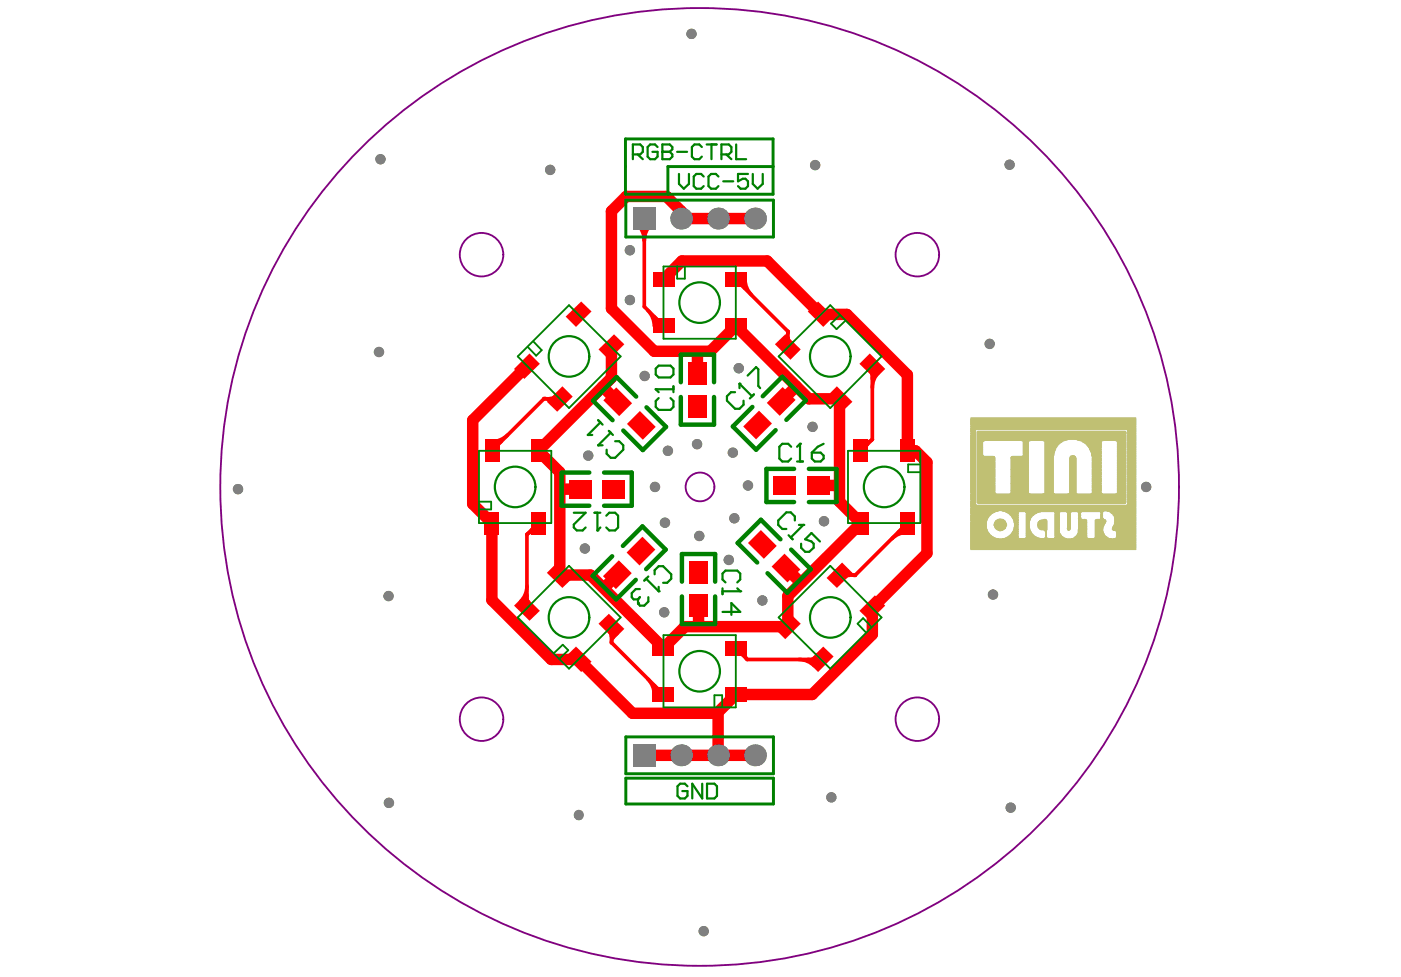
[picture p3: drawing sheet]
<svg xmlns="http://www.w3.org/2000/svg" width="287mm" height="200mm" viewBox="0 0 287 200" stroke-linecap="round" stroke-linejoin="round" font-family="sans-serif">
<g fill="none" stroke="#800080" stroke-width=".38">
<circle cx="98.6" cy="52.1" r="4.5"/>
<circle cx="187.8" cy="52.1" r="4.5"/>
<circle cx="143.3" cy="99.7" r="98.1"/>
<circle cx="143.3" cy="99.7" r="2.95"/>
<circle cx="98.6" cy="147.2" r="4.5"/>
<circle cx="187.8" cy="147.2" r="4.5"/>
</g>
<g fill="#808080">
<circle cx="150" cy="92.7" r="1.06"/>
<circle cx="143.2" cy="109.7" r="1.06"/>
<circle cx="136.1" cy="107" r="1.06"/>
<circle cx="134.1" cy="99.7" r="1.06"/>
<circle cx="136.7" cy="92.3" r="1.06"/>
<circle cx="120.4" cy="93.3" r="1.06"/>
<circle cx="119.7" cy="112.3" r="1.06"/>
<circle cx="136" cy="125.4" r="1.06"/>
<circle cx="156.1" cy="122.9" r="1.06"/>
<circle cx="168.7" cy="106.7" r="1.06"/>
<circle cx="166.3" cy="87.4" r="1.06"/>
<circle cx="151.2" cy="75.4" r="1.06"/>
<circle cx="132" cy="77" r="1.06"/>
<circle cx="149.2" cy="114.6" r="1.06"/>
<circle cx="150.3" cy="106.1" r="1.06"/>
<circle cx="153.1" cy="99.4" r="1.06"/>
<circle cx="142.7" cy="90.9" r="1.06"/>
<circle cx="48.7" cy="100.1" r="1.06"/>
<circle cx="77.9" cy="32.6" r="1.06"/>
<circle cx="141.6" cy="6.9" r="1.06"/>
<circle cx="206.7" cy="33.7" r="1.06"/>
<circle cx="234.6" cy="99.7" r="1.06"/>
<circle cx="206.9" cy="165.4" r="1.06"/>
<circle cx="144.1" cy="190.6" r="1.06"/>
<circle cx="79.6" cy="164.4" r="1.06"/>
<circle cx="77.6" cy="72.1" r="1.06"/>
<circle cx="79.5" cy="122" r="1.06"/>
<circle cx="118.5" cy="166.9" r="1.04"/>
<circle cx="170.2" cy="163.2" r="1.06"/>
<circle cx="203.3" cy="121.7" r="1.06"/>
<circle cx="202.6" cy="70.4" r="1.06"/>
<circle cx="166.9" cy="33.8" r="1.06"/>
<circle cx="112.6" cy="34.8" r="1.06"/>
<circle cx="129" cy="51.2" r="1.06"/>
<circle cx="129" cy="61.4" r="1.06"/>
<circle cx="147" cy="44.7" r="2.23"/>
<circle cx="154.6" cy="44.7" r="2.23"/>
<circle cx="147" cy="154.6" r="2.23"/>
<circle cx="154.6" cy="154.6" r="2.23"/>
<circle cx="139.5" cy="44.7" r="2.23"/>
<circle cx="139.5" cy="154.6" r="2.23"/>
</g>
<g fill="#808080">
<path d="M129.6 42.5h4.6v4.5h-4.6z" fill-rule="evenodd"/>
<path d="M129.6 152.4h4.6v4.5h-4.6z" fill-rule="evenodd"/>
</g>
<g fill="none" stroke="#f00" stroke-width=".76">
<path d="M130.6 46.1l1 1.4 .3 1.7 .3-1.7 1-1.4M131.1 45.5l.7 1.1 .1 .8 .1-.8 .7-1.1M131.9 44.7v18.1l3.9 3.9M150.6 57.2l10.7 10.6v3.3M151.4 58.3l.6 .2M151.8 57.2l.1 .8 .6 1.1M152.5 57.2l.4 1.7 .9 1.4M132.6 63.6l1 1.4 .3 1.7M133.9 64.8l.7 1.1 .1 .8M134.4 65.4l.7 .3M161.3 69.2l.2 .6M161.4 67.8a2.04 2.04 0 0 1-1.1 1.8"/>
<path d="M161.4 69.1a1.36 1.36 0 0 1-.8 1.2M178.3 76.2l.3 .6M178.6 74.9v15.1M179.4 75.7l-.5 .7-.3 1.2M179.9 76.2l-1 1.5-.3 1.7M102 90.9l-.2 .6M102.6 90.4l-.7 .5-1.2 .3M103.8 89.1l-1.4 1-1.7 .3M111.3 81.6a2.04 2.04 0 0 1 1.8 1M112.6 81.6a1.36 1.36 0 0 1 1.2 .7M113.4 81.4l-.7 .3M114.6 81.7h-3.3l-10.6 10.6"/>
<path d="M177.6 90.9l-.3 .6M177.7 90.8a1.36 1.36 0 0 1-1.4 .4M178.6 90l-2.4 2.3M178.6 90a2.04 2.04 0 0 1-2 .5M107.9 120l-.4 1.7-.9 1.4M107.9 109.4v15M109.2 107.8l-.3 .7M109.9 108.9a2.04 2.04 0 0 0-2 .5M110.1 108.2a1.36 1.36 0 0 0-1.3 .3M110.2 107.1l-2.3 2.3M172.6 117.1a1.36 1.36 0 0 0 1.2 .7M173.3 116.7a2.04 2.04 0 0 0 1.8 1.1"/>
<path d="M173.7 117.7l-.6 .3M184.7 107.8l-.3 .7M185.8 108.2l-1.2 .3-.7 .5M185.8 109l-1.7 .3-1.5 1M185.8 107.1l-10.7 10.6h-3.2M107.9 122.6l.2 .6M107.9 121.8l-.3 1.2-.5 .7M124.9 129.5l.3 .7M125.2 128.3v3.2l10.6 10.7M125.9 129.2a1.36 1.36 0 0 0-.7 1.1M126.2 129.8a2.11 2.11 0 0 0-1 1.8M132.6 139l1 1.5 .3 1.7"/>
<path d="M150.6 132.7l2.4 2.3M151.4 133.7l.6 .3M151.7 132.7a1.36 1.36 0 0 0 .4 1.4M152.5 133a2.04 2.04 0 0 0 .5 2M153 135h15M163.5 135l1.8 .4 1.4 .9M165.4 135l1.2 .3 .6 .5M166.8 134.8l-.7 .2M133.9 140.3l.7 1.1 .1 .8M134.4 140.9l.7 .2"/>
</g>
<path d="M135.8 57.2l3.8-3.8h17.5l10.9 11h5.4l12.4 12.3v15.6h1.6l2.4 2.3v18.7l-11.2 11.1v5.5l-12.3 12.3h-15.7l-3.8 3.8h-17.3l-11-11h-5.6l-12.2-12.1v-15.8l-3.9-3.9v-17.2l11.1-11.1M154.6 44.7h-15.1v-1.5l-3.1-3h-8.2l-3 3v20l8.7 8.7h11.5l5.2-5.2 15 15h6.3v21l4.3 4.4-14.9 14.9v6.3h-21.1l-4.4 4.4-14.9-15h-6.3v-21l-4.4-4.4 15-14.9v-6.3M123.4 79.2l3.1 3.1M142.8 72v4.4M163 79.1l-3.1 3.1M167.5 99.4h4M115.1 100.1h3.7M126.4 117.7l-2.6 2.5M160.9 116.3l3 2.9M143 124v4M131.9 154.6h22.7M147 146.3v8.3" fill="none" stroke="#f00" stroke-width="2.3"/>
<g fill="#808080">
<circle cx="150" cy="92.7" r="1.06"/>
<circle cx="143.2" cy="109.7" r="1.06"/>
<circle cx="136.1" cy="107" r="1.06"/>
<circle cx="134.1" cy="99.7" r="1.06"/>
<circle cx="136.7" cy="92.3" r="1.06"/>
<circle cx="120.4" cy="93.3" r="1.06"/>
<circle cx="119.7" cy="112.3" r="1.06"/>
<circle cx="136" cy="125.4" r="1.06"/>
<circle cx="156.1" cy="122.9" r="1.06"/>
<circle cx="168.7" cy="106.7" r="1.06"/>
<circle cx="166.3" cy="87.4" r="1.06"/>
<circle cx="151.2" cy="75.4" r="1.06"/>
<circle cx="132" cy="77" r="1.06"/>
<circle cx="149.2" cy="114.6" r="1.06"/>
<circle cx="150.3" cy="106.1" r="1.06"/>
<circle cx="153.1" cy="99.4" r="1.06"/>
<circle cx="142.7" cy="90.9" r="1.06"/>
<circle cx="48.7" cy="100.1" r="1.06"/>
<circle cx="77.9" cy="32.6" r="1.06"/>
<circle cx="141.6" cy="6.9" r="1.06"/>
<circle cx="206.7" cy="33.7" r="1.06"/>
<circle cx="234.6" cy="99.7" r="1.06"/>
<circle cx="206.9" cy="165.4" r="1.06"/>
<circle cx="144.1" cy="190.6" r="1.06"/>
<circle cx="79.6" cy="164.4" r="1.06"/>
<circle cx="77.6" cy="72.1" r="1.06"/>
<circle cx="79.5" cy="122" r="1.06"/>
<circle cx="118.5" cy="166.9" r="1.04"/>
<circle cx="170.2" cy="163.2" r="1.06"/>
<circle cx="203.3" cy="121.7" r="1.06"/>
<circle cx="202.6" cy="70.4" r="1.06"/>
<circle cx="166.9" cy="33.8" r="1.06"/>
<circle cx="112.6" cy="34.8" r="1.06"/>
<circle cx="129" cy="51.2" r="1.06"/>
<circle cx="129" cy="61.4" r="1.06"/>
<circle cx="147" cy="44.7" r="2.23"/>
<circle cx="154.6" cy="44.7" r="2.23"/>
<circle cx="147" cy="154.6" r="2.23"/>
<circle cx="154.6" cy="154.6" r="2.23"/>
<circle cx="139.5" cy="44.7" r="2.23"/>
<circle cx="139.5" cy="154.6" r="2.23"/>
</g>
<g fill="#808080">
<path d="M129.6 42.5h4.6v4.5h-4.6z" fill-rule="evenodd"/>
<path d="M129.6 152.4h4.6v4.5h-4.6z" fill-rule="evenodd"/>
</g>
<g fill="#f00">
<path d="M123.3 98.3h4.5v3.7h-4.5z" fill-rule="evenodd"/>
<path d="M141.1 121.7h3.8v4.6h-3.8z" fill-rule="evenodd"/>
<path d="M141.1 114.9h3.8v4.6h-3.8z" fill-rule="evenodd"/>
<path d="M165.2 97.5h4.5v3.8h-4.5z" fill-rule="evenodd"/>
<path d="M99.2 104.8h2.9v4.6h-2.9z" fill-rule="evenodd"/>
<path d="M99.3 90h2.9v4.6h-2.9z" fill-rule="evenodd"/>
<path d="M140.9 74.1h3.8v4.5h-3.8z" fill-rule="evenodd"/>
<path d="M140.9 80.9h3.8v4.5h-3.8z" fill-rule="evenodd"/>
<path d="M184.2 90h3v4.6h-3z" fill-rule="evenodd"/>
<path d="M184.3 104.8h3v4.6h-3z" fill-rule="evenodd"/>
<path d="M116.5 98.3h4.5v3.7h-4.5z" fill-rule="evenodd"/>
<path d="M148.4 140.7h4.5v3h-4.5z" fill-rule="evenodd"/>
<path d="M148.4 55.7h4.4v3h-4.4z" fill-rule="evenodd"/>
<path d="M105.2 124l2.1-2.1 3.2 3.2-2.1 2z" fill-rule="evenodd"/>
<path d="M108.7 104.8h3v4.6h-3z" fill-rule="evenodd"/>
<path d="M108.8 90h2.9v4.6h-2.9z" fill-rule="evenodd"/>
<path d="M105.2 75.5l3.2-3.1 2.1 2.1-3.2 3.1z" fill-rule="evenodd"/>
<path d="M122.5 127.7l2.1-2 3.2 3.1-2.1 2.1z" fill-rule="evenodd"/>
<path d="M123.4 118l3.3-3.3 2.6 2.7-3.2 3.2z" fill-rule="evenodd"/>
<path d="M122.5 71.5l3.2-3.1 2.1 2.1-3.2 3.2z" fill-rule="evenodd"/>
<path d="M123.5 82l2.7-2.7 3.2 3.3-2.6 2.6z" fill-rule="evenodd"/>
<path d="M148.4 131.2h4.5v3h-4.5z" fill-rule="evenodd"/>
<path d="M148.4 65.2h4.4v3h-4.4z" fill-rule="evenodd"/>
<path d="M169.2 118.3l3.2-3.1 2.1 2.1-3.2 3.1z" fill-rule="evenodd"/>
<path d="M175.9 125.1l3.2-3.2 2.1 2.1-3.1 3.1z" fill-rule="evenodd"/>
<path d="M174.7 90h3v4.6h-3z" fill-rule="evenodd"/>
<path d="M174.8 104.8h3v4.6h-3z" fill-rule="evenodd"/>
<path d="M175.9 74.5l2.2-2.1 3.1 3.1-2.1 2.1z" fill-rule="evenodd"/>
<path d="M169.2 81.2l2.1-2.1 3.2 3.2-2.1 2z" fill-rule="evenodd"/>
<path d="M115.8 134.4l2.1-2 3.2 3.1-2.1 2.1z" fill-rule="evenodd"/>
<path d="M128.3 113.1l3.2-3.2 2.7 2.6-3.3 3.3z" fill-rule="evenodd"/>
<path d="M115.8 64.8l3.2-3.1 2.1 2.1-3.2 3.1z" fill-rule="evenodd"/>
<path d="M128.3 86.8l2.7-2.7 3.2 3.3-2.6 2.6z" fill-rule="evenodd"/>
<path d="M153.1 111.2l2.7-2.7 3.2 3.3-2.6 2.6z" fill-rule="evenodd"/>
<path d="M152.1 87.3l3.3-3.2 2.6 2.6-3.2 3.3z" fill-rule="evenodd"/>
<path d="M165.4 135.5l3.1-3.1 2.2 2-3.2 3.2z" fill-rule="evenodd"/>
<path d="M165.4 63.8l2.1-2.1 3.2 3.1-2.2 2.1z" fill-rule="evenodd"/>
<path d="M133.6 140.7h4.4v3h-4.4z" fill-rule="evenodd"/>
<path d="M158.4 97.5h4.5v3.8h-4.5z" fill-rule="evenodd"/>
<path d="M133.6 55.7h4.5v3h-4.5z" fill-rule="evenodd"/>
<path d="M158.6 128.8l3.2-3.1 2.1 2-3.1 3.2z" fill-rule="evenodd"/>
<path d="M133.6 131.2h4.4v3h-4.4z" fill-rule="evenodd"/>
<path d="M112 117.3l2.1-2.1 3.1 3.1-2.1 2.1z" fill-rule="evenodd"/>
<path d="M158 116l2.6-2.6 3.3 3.2-2.7 2.6z" fill-rule="evenodd"/>
<path d="M133.6 65.2h4.5v3h-4.5z" fill-rule="evenodd"/>
<path d="M158.6 70.5l2.2-2.1 3.1 3.1-2.1 2.2z" fill-rule="evenodd"/>
<path d="M112 82.3l3.1-3.2 2.1 2.1-3.1 3.1z" fill-rule="evenodd"/>
<path d="M157 82.5l3.2-3.3 2.7 2.7-3.3 3.2z" fill-rule="evenodd"/>
</g>
<g fill="none" stroke="#c0c073" stroke-width=".2">
<path d="M198.8 96.5h.9M198.8 96.6h.9M198.8 96.7h.9M198.8 96.8h.9M198.8 96.9h.9M198.8 97h.9M198.8 97.1h.9M198.8 97.2h.9M198.8 97.3h.9M198.8 97.4h.9M198.8 97.5h.9M198.8 97.6h.9"/>
<path d="M198.8 97.7h.9M198.8 97.8h.9M198.8 97.9h.9M198.8 98h.9M198.8 98.1h.9M198.8 98.2h.9M198.8 98.3h.9M198.8 98.4h.9M198.8 98.5h.9M198.8 98.6h.9M198.8 98.7h.9M198.8 98.8h.9"/>
<path d="M198.8 98.9h.9M198.8 99h.9M198.8 99.1h.9M198.8 99.2h.9M198.8 99.3h.9M198.8 99.4h.9M198.8 99.5h.9M198.8 99.6h.9M198.8 99.7h.9M198.8 99.8h.9M198.8 99.9h.9M198.8 100h.9"/>
<path d="M198.8 90.5h.9M198.8 90.6h.9M198.8 90.7h.9M198.8 90.8h.9M198.8 90.9h.9M198.8 91h.9M198.8 91.1h.9M198.8 91.2h.9M198.8 91.3h.9M198.8 91.4h.9M198.8 91.5h.9M198.8 91.6h.9"/>
<path d="M198.8 91.7h.9M198.8 91.8h.9M198.8 91.9h.9M198.8 92h.9M198.8 92.1h.9M198.8 92.2h.9M198.8 92.3h.9M198.8 92.4h.9M198.8 92.5h.9M198.8 92.6h.9M198.8 92.7h.9M198.8 92.8h.9"/>
<path d="M198.8 92.9h.9M198.8 93h.9M198.8 93.1h.9M198.8 93.2h.9M198.8 93.3h.9M198.8 93.4h.9M198.8 93.5h.9M198.8 93.6h.9M198.8 93.7h.9M198.8 93.8h.9M198.8 93.9h.9M198.8 94h.9"/>
<path d="M198.8 94.1h.9M198.8 94.2h.9M198.8 94.3h.9M198.8 94.4h.9M198.8 94.5h.9M198.8 94.6h.9M198.8 94.7h.9M198.8 94.8h.9M198.8 94.9h.9M198.8 95h.9M198.8 95.1h.9M198.8 95.2h.9"/>
<path d="M198.8 95.3h.9M198.8 95.4h.9M198.8 95.5h.9M198.8 95.6h.9M198.8 95.7h.9M198.8 95.8h.9M198.8 95.9h.9M198.8 96h.9M198.8 96.1h.9M198.8 96.2h.9M198.8 96.3h.9M198.8 96.4h.9"/>
<path d="M198.8 87.9h33.7M198.8 88h1M198.8 88.1h.9M198.8 88.2h.9M198.8 88.3h.9M198.8 88.4h.9M198.8 88.5h.9M198.8 88.6h.9M198.8 88.7h.9M198.8 88.8h.9M198.8 88.9h.9M198.8 89h.9"/>
<path d="M198.8 89.1h.9M198.8 89.2h.9M198.8 89.3h.9M198.8 89.4h.9M198.8 89.5h.9M198.8 89.6h.9M198.8 89.7h.9M198.8 89.8h.9M198.8 89.9h.9M198.8 90h.9M198.8 90.1h.9M198.8 90.2h.9"/>
<path d="M198.8 90.3h.9M198.8 90.4h.9M198.8 85.6h33.7M198.8 85.7h33.7M198.8 85.8h33.7M198.8 85.9h33.7M198.8 86h33.7M198.8 86.1h33.7M198.8 86.2h33.7M198.8 86.3h33.7M198.8 86.4h33.7M198.8 86.5h33.7"/>
<path d="M198.8 86.6h33.7M198.8 86.7h33.7M198.8 86.8h33.7M198.8 86.9h33.7M198.8 87h33.7M198.8 87.1h33.7M198.8 87.2h33.7M198.8 87.3h33.7M198.8 87.4h33.7M198.8 87.5h33.7M198.8 87.6h33.7M198.8 87.7h33.7"/>
<path d="M198.8 87.8h33.7M200 96.5h3.7M200 96.6h3.7M200 96.7h3.7M200 96.8h3.7M200 96.9h3.7M200 97h3.7M200 97.1h3.7M200 97.2h3.7M200 97.3h3.7M200 97.4h3.7M200 97.5h3.7"/>
<path d="M200 97.6h3.7M200 97.7h3.7M200 97.8h3.7M200 97.9h3.7M200 98h3.7M200 98.1h3.7M200 98.2h3.7M200 98.3h3.7M200 98.4h3.7M200 98.5h3.7M200 98.6h3.7M200 98.7h3.7"/>
<path d="M200 98.8h3.7M200 98.9h3.7M200 99h3.7M200 99.1h3.7M200 99.2h3.7M200 99.3h3.7M200 99.4h3.7M200 99.5h3.7M200 99.6h3.7M200 99.7h3.7M200 99.8h3.7M200 99.9h3.7"/>
<path d="M200 100h3.7M200 90.5h1.2M200 90.6h1.2M200 90.7h1.2M200 90.8h1.2M200 90.9h1.2M200 91h1.2M200 91.1h1.2M200 91.2h1.2M200 91.3h1.2M200 91.4h1.2M200 91.5h1.2"/>
<path d="M200 91.6h1.2M200 91.7h1.2M200 91.8h1.2M200 91.9h1.2M200 92h1.2M200 92.1h1.2M200 92.2h1.2M200 92.3h1.2M200 92.4h1.2M200 92.5h1.2M200 92.6h1.2M200 92.7h1.2"/>
<path d="M200 92.8h1.2M200 92.9h1.2M200 93h1.2M200 93.1h1.2M200 93.2h1.2M200 93.3h1.3M200 93.4h1.4M200 93.4h3.4M200 93.5h3.6M200 93.6h3.6M200 93.7h3.7M200 93.8h3.7"/>
<path d="M200 93.9h3.7M200 94h3.7M200 94.1h3.7M200 94.2h3.7M200 94.3h3.7M200 94.4h3.7M200 94.5h3.7M200 94.6h3.7M200 94.7h3.7M200 94.8h3.7M200 94.9h3.7M200 95h3.7"/>
<path d="M200 95.1h3.7M200 95.2h3.7M200 95.3h3.7M200 95.4h3.7M200 95.5h3.7M200 95.6h3.7M200 95.7h3.7M200 95.8h3.7M200 95.9h3.7M200 96h3.7M200 96.1h3.7M200 96.2h3.7"/>
<path d="M200 96.3h3.7M200 96.4h3.7M200 88.4h30.5M200 88.5h30.6M200 88.6h30.6M200 88.7h30.6M200 88.7h30.5M200 88.8h30.5M200 88.9h30.5M200 89h30.5M200 89.1h30.5M200 89.2h30.5"/>
<path d="M200 89.3h30.5M200 89.4h30.5M200 89.5h30.5M200 89.6h30.5M200 89.7h30.5M200 89.8h30.5M200 89.9h30.5M200 90h30.5M200 90h18.6M200 90.1h18.4M200 90.2h18.1M200 90.3h1.5"/>
<path d="M200 90.3h1.3M200 90.4h1.2M200.1 88.3h30.3M200.1 88.4h30.3M206.9 93.7h3.6M207 96.5h3.5M207 96.6h3.5M207 96.7h3.5M207 96.8h3.5M207 96.9h3.5M207 97h3.5M207 97.1h3.5"/>
<path d="M207 97.2h3.5M207 97.3h3.5M207 97.4h3.5M207 97.5h3.5M207 97.6h3.5M207 97.7h3.5M207 97.8h3.5M207 97.9h3.5M207 98h3.5M207 98.1h3.5M207 98.2h3.5M207 98.3h3.5"/>
<path d="M207 98.4h3.5M207 98.5h3.5M207 98.6h3.5M207 98.7h3.5M207 98.8h3.5M207 98.9h3.5M207 99h3.5M207 99.1h3.5M207 99.2h3.5M207 99.3h3.5M207 99.4h3.5M207 99.5h3.5"/>
<path d="M207 99.6h3.5M207 99.7h3.5M207 99.8h3.5M207 99.9h3.5M207 100h3.5M207 93.6h3.5M207 93.7h3.5M207 93.8h3.5M207 93.9h3.5M207 94h3.5M207 94.1h3.5M207 94.2h3.5"/>
<path d="M207 94.3h3.5M207 94.4h3.5M207 94.5h3.5M207 94.6h3.5M207 94.7h3.5M207 94.8h3.5M207 94.9h3.5M207 95h3.5M207 95.1h3.5M207 95.2h3.5M207 95.3h3.5M207 95.4h3.5"/>
<path d="M207 95.5h3.5M207 95.6h3.5M207 95.7h3.5M207 95.8h3.5M207 95.9h3.5M207 96h3.5M207 96.1h3.5M207 96.2h3.5M207 96.3h3.5M207 96.4h3.5M207.1 93.5h3.4M207.2 93.4h3.3"/>
<path d="M209.2 90.3h1.7M209.3 93.4h1.2M209.4 93.3h1.1M209.4 90.3h1.2M209.5 90.5h1M209.5 90.6h1M209.5 90.7h1M209.5 90.8h1M209.5 90.9h1M209.5 91h1M209.5 91.1h1M209.5 91.2h1"/>
<path d="M209.5 91.3h1M209.5 91.4h1M209.5 91.5h1M209.5 91.6h1M209.5 91.7h1M209.5 91.8h1M209.5 91.9h1M209.5 92h1M209.5 92.1h1M209.5 92.2h1M209.5 92.3h1M209.5 92.4h1"/>
<path d="M209.5 92.5h1M209.5 92.6h1M209.5 92.7h1M209.5 92.8h1M209.5 92.9h1M209.5 93h1M209.5 93.1h1M209.5 93.2h1M209.5 90.4h1M213.6 90.3h4.3M213.9 90.3h3.7M213.9 90.4h3.6"/>
<path d="M213.9 96.5h1.7M213.9 96.6h1.7M213.9 96.7h1.7M213.9 96.8h1.7M213.9 96.9h1.7M213.9 97h1.7M213.9 97.1h1.7M213.9 97.2h1.7M213.9 97.3h1.7M213.9 97.4h1.7M213.9 97.5h1.7M213.9 97.6h1.7"/>
<path d="M213.9 97.7h1.7M213.9 97.8h1.7M213.9 97.9h1.7M213.9 98h1.7M213.9 98.1h1.7M213.9 98.2h1.7M213.9 98.3h1.7M213.9 98.4h1.7M213.9 98.5h1.7M213.9 98.6h1.7M213.9 98.7h1.7M213.9 98.8h1.7"/>
<path d="M213.9 98.9h1.7M213.9 99h1.7M213.9 99.1h1.7M213.9 99.2h1.7M213.9 99.3h1.7M213.9 99.4h1.7M213.9 99.5h1.7M213.9 99.6h1.7M213.9 99.7h1.7M213.9 99.8h1.7M213.9 99.9h1.7M213.9 100h1.7"/>
<path d="M213.9 90.5h3.5M213.9 90.6h3.4M213.9 90.6h3.3M213.9 90.7h3.1M213.9 90.8h3.1M213.9 90.9h3M213.9 90.9h2.9M213.9 91h2.8M213.9 91.1h2.8M213.9 91.2h2.7M213.9 91.2h2.6M213.9 91.3h2.6"/>
<path d="M213.9 91.4h2.5M213.9 91.5h2.5M213.9 91.6h2.3M213.9 91.7h2.3M213.9 91.8h2.2M213.9 91.9h2.2M213.9 92h2.2M213.9 92.1h2.2M213.9 92.1h2.1M213.9 92.2h2.1M213.9 92.3h2.1M213.9 92.4h2"/>
<path d="M213.9 92.5h2M213.9 92.6h1.9M213.9 92.7h1.9M213.9 92.8h1.8M213.9 92.9h1.8M213.9 93h1.8M213.9 93.1h1.8M213.9 93.2h1.8M213.9 93.3h1.8M213.9 93.4h1.8M213.9 93.5h1.8M213.9 93.6h1.8"/>
<path d="M213.9 93.7h1.8M213.9 93.7h1.7M213.9 93.8h1.7M213.9 93.9h1.7M213.9 94h1.7M213.9 94.1h1.7M213.9 94.2h1.7M213.9 94.3h1.7M213.9 94.4h1.7M213.9 94.5h1.7M213.9 94.6h1.7M213.9 94.7h1.7"/>
<path d="M213.9 94.8h1.7M213.9 94.9h1.7M213.9 95h1.7M213.9 95.1h1.7M213.9 95.2h1.7M213.9 95.3h1.7M213.9 95.4h1.7M213.9 95.5h1.7M213.9 95.6h1.7M213.9 95.7h1.7M213.9 95.8h1.7M213.9 95.9h1.7"/>
<path d="M213.9 96h1.7M213.9 96.1h1.7M213.9 96.2h1.7M213.9 96.3h1.7M213.9 96.4h1.7M219 96.5h1.3M219 96.6h1.3M219 96.7h1.3M219 96.8h1.3M219 96.9h1.3M219 97h1.3M219 97.1h1.3"/>
<path d="M219 97.2h1.3M219 97.3h1.3M219 97.4h1.3M219 97.5h1.3M219 97.6h1.3M219 97.7h1.3M219 97.8h1.3M219 97.9h1.3M219 98h1.3M219 98.1h1.3M219 98.2h1.3M219 98.3h1.3"/>
<path d="M219 98.4h1.3M219 98.5h1.3M219 98.6h1.3M219 98.7h1.3M219 98.8h1.3M219 98.9h1.3M219 99h1.3M219 99.1h1.3M219 99.2h1.3M219 99.3h1.3M219 99.4h1.3M219 99.5h1.3"/>
<path d="M219 99.6h1.3M219 99.7h1.3M219 99.8h1.3M219 99.9h1.3M219 100h1.3M219 93.7h1.3M219 93.8h1.3M219 93.9h1.3M219 94h1.3M219 94.1h1.3M219 94.2h1.3M219 94.3h1.3"/>
<path d="M219 94.4h1.3M219 94.5h1.3M219 94.6h1.3M219 94.7h1.3M219 94.8h1.3M219 94.9h1.3M219 95h1.3M219 95.1h1.3M219 95.2h1.3M219 95.3h1.3M219 95.4h1.3M219 95.5h1.3"/>
<path d="M219 95.6h1.3M219 95.7h1.3M219 95.8h1.3M219 95.9h1.3M219 96h1.3M219 96.1h1.3M219 96.2h1.3M219 96.3h1.3M219 96.4h1.3M219.1 93.5h1M219.1 93.6h1M219.1 93.7h1.1"/>
<path d="M219.1 93.4h1M219.2 93.4h.8M219.5 93.3h.3M220.4 90h10.1M220.6 90.1h9.9M221 90.2h9.5M221.1 90.3h4.7M221.5 90.3h4M221.5 90.4h4M221.6 90.5h3.8M221.8 90.6h3.6M221.9 90.6h3.5"/>
<path d="M222 90.7h3.4M222.1 90.8h3.3M222.2 90.9h3.2M222.3 90.9h3.1M222.4 91h3M222.5 91.1h2.9M222.5 91.2h2.9M222.7 91.3h2.7M222.7 91.4h2.7M222.8 91.5h2.6M222.9 91.5h2.5M222.9 91.6h2.5"/>
<path d="M222.9 91.7h2.5M223 91.8h2.4M223.1 91.8h2.3M223.1 91.9h2.3M223.1 92h2.3M223.1 92.1h2.3M223.2 92.1h2.2M223.2 92.2h2.2M223.2 92.3h2.2M223.3 92.4h2.1M223.4 92.5h2M223.4 92.6h2"/>
<path d="M223.4 92.7h2M223.5 92.7h1.9M223.5 92.8h1.9M223.5 92.9h1.9M223.5 93h1.9M223.5 93.1h1.9M223.5 93.2h1.9M223.5 93.3h1.9M223.5 93.4h1.9M223.6 96.5h1.8M223.6 96.6h1.8M223.6 96.7h1.8"/>
<path d="M223.6 96.8h1.8M223.6 96.9h1.8M223.6 97h1.8M223.6 97.1h1.8M223.6 97.2h1.8M223.6 97.3h1.8M223.6 97.4h1.8M223.6 97.5h1.8M223.6 97.6h1.8M223.6 97.7h1.8M223.6 97.8h1.8M223.6 97.9h1.8"/>
<path d="M223.6 98h1.8M223.6 98.1h1.8M223.6 98.2h1.8M223.6 98.3h1.8M223.6 98.4h1.8M223.6 98.5h1.8M223.6 98.6h1.8M223.6 98.7h1.8M223.6 98.8h1.8M223.6 98.9h1.8M223.6 99h1.8M223.6 99.1h1.8"/>
<path d="M223.6 99.2h1.8M223.6 99.3h1.8M223.6 99.4h1.8M223.6 99.5h1.8M223.6 99.6h1.8M223.6 99.7h1.8M223.6 99.8h1.8M223.6 99.9h1.8M223.6 100h1.8M223.6 93.4h1.8M223.6 93.5h1.8M223.6 93.6h1.8"/>
<path d="M223.6 93.7h1.8M223.6 93.8h1.8M223.6 93.9h1.8M223.6 94h1.8M223.6 94.1h1.8M223.6 94.2h1.8M223.6 94.3h1.8M223.6 94.4h1.8M223.6 94.5h1.8M223.6 94.6h1.8M223.6 94.7h1.8M223.6 94.8h1.8"/>
<path d="M223.6 94.9h1.8M223.6 95h1.8M223.6 95.1h1.8M223.6 95.2h1.8M223.6 95.3h1.8M223.6 95.4h1.8M223.6 95.5h1.8M223.6 95.6h1.8M223.6 95.7h1.8M223.6 95.8h1.8M223.6 95.9h1.8M223.6 96h1.8"/>
<path d="M223.6 96.1h1.8M223.6 96.2h1.8M223.6 96.3h1.8M223.6 96.4h1.8M228.4 90.3h2.1M228.7 90.3h1.8M228.7 96.5h1.8M228.7 96.6h1.8M228.7 96.7h1.8M228.7 96.8h1.8M228.7 96.9h1.8M228.7 97h1.8"/>
<path d="M228.7 97.1h1.8M228.7 97.2h1.8M228.7 97.3h1.8M228.7 97.4h1.8M228.7 97.5h1.8M228.7 97.6h1.8M228.7 97.7h1.8M228.7 97.8h1.8M228.7 97.9h1.8M228.7 98h1.8M228.7 98.1h1.8M228.7 98.2h1.8"/>
<path d="M228.7 98.3h1.8M228.7 98.4h1.8M228.7 98.5h1.8M228.7 98.6h1.8M228.7 98.7h1.8M228.7 98.8h1.8M228.7 98.9h1.8M228.7 99h1.8M228.7 99.1h1.8M228.7 99.2h1.8M228.7 99.3h1.8M228.7 99.4h1.8"/>
<path d="M228.7 99.5h1.8M228.7 99.6h1.8M228.7 99.7h1.8M228.7 99.8h1.8M228.7 99.9h1.8M228.7 100h1.8M228.7 90.5h1.8M228.7 90.6h1.8M228.7 90.7h1.8M228.7 90.8h1.8M228.7 90.9h1.8M228.7 91h1.8"/>
<path d="M228.7 91.1h1.8M228.7 91.2h1.8M228.7 91.3h1.8M228.7 91.4h1.8M228.7 91.5h1.8M228.7 91.6h1.8M228.7 91.7h1.8M228.7 91.8h1.8M228.7 91.9h1.8M228.7 92h1.8M228.7 92.1h1.8M228.7 92.2h1.8"/>
<path d="M228.7 92.3h1.8M228.7 92.4h1.8M228.7 92.5h1.8M228.7 92.6h1.8M228.7 92.7h1.8M228.7 92.8h1.8M228.7 92.9h1.8M228.7 93h1.8M228.7 93.1h1.8M228.7 93.2h1.8M228.7 93.3h1.8M228.7 93.4h1.8"/>
<path d="M228.7 93.5h1.8M228.7 93.6h1.8M228.7 93.7h1.8M228.7 93.8h1.8M228.7 93.9h1.8M228.7 94h1.8M228.7 94.1h1.8M228.7 94.2h1.8M228.7 94.3h1.8M228.7 94.4h1.8M228.7 94.5h1.8M228.7 94.6h1.8"/>
<path d="M228.7 94.7h1.8M228.7 94.8h1.8M228.7 94.9h1.8M228.7 95h1.8M228.7 95.1h1.8M228.7 95.2h1.8M228.7 95.3h1.8M228.7 95.4h1.8M228.7 95.5h1.8M228.7 95.6h1.8M228.7 95.7h1.8M228.7 95.8h1.8"/>
<path d="M228.7 95.9h1.8M228.7 96h1.8M228.7 96.1h1.8M228.7 96.2h1.8M228.7 96.3h1.8M228.7 96.4h1.8M228.7 90.4h1.8M230.7 88h1.8M230.8 88.1h1.7M230.9 96.5h1.6M230.9 96.6h1.6M230.9 96.7h1.6"/>
<path d="M230.9 96.8h1.6M230.9 96.9h1.6M230.9 97h1.6M230.9 97.1h1.6M230.9 97.2h1.6M230.9 97.3h1.6M230.9 97.4h1.6M230.9 97.5h1.6M230.9 97.6h1.6M230.9 97.7h1.6M230.9 97.8h1.6M230.9 97.9h1.6"/>
<path d="M230.9 98h1.6M230.9 98.1h1.6M230.9 98.2h1.6M230.9 98.3h1.6M230.9 98.4h1.6M230.9 98.5h1.6M230.9 98.6h1.6M230.9 98.7h1.6M230.9 98.8h1.6M230.9 98.9h1.6M230.9 99h1.6M230.9 99.1h1.6"/>
<path d="M230.9 99.2h1.6M230.9 99.3h1.6M230.9 99.4h1.6M230.9 99.5h1.6M230.9 99.6h1.6M230.9 99.7h1.6M230.9 99.8h1.6M230.9 99.9h1.6M230.9 100h1.6M230.9 90.5h1.6M230.9 90.6h1.6M230.9 90.7h1.6"/>
<path d="M230.9 90.8h1.6M230.9 90.9h1.6M230.9 91h1.6M230.9 91.1h1.6M230.9 91.2h1.6M230.9 91.3h1.6M230.9 91.4h1.6M230.9 91.5h1.6M230.9 91.6h1.6M230.9 91.7h1.6M230.9 91.8h1.6M230.9 91.9h1.6"/>
<path d="M230.9 92h1.6M230.9 92.1h1.6M230.9 92.2h1.6M230.9 92.3h1.6M230.9 92.4h1.6M230.9 92.5h1.6M230.9 92.6h1.6M230.9 92.7h1.6M230.9 92.8h1.6M230.9 92.9h1.6M230.9 93h1.6M230.9 93.1h1.6"/>
<path d="M230.9 93.2h1.6M230.9 93.3h1.6M230.9 93.4h1.6M230.9 93.5h1.6M230.9 93.6h1.6M230.9 93.7h1.6M230.9 93.8h1.6M230.9 93.9h1.6M230.9 94h1.6M230.9 94.1h1.6M230.9 94.2h1.6M230.9 94.3h1.6"/>
<path d="M230.9 94.4h1.6M230.9 94.5h1.6M230.9 94.6h1.6M230.9 94.7h1.6M230.9 94.8h1.6M230.9 94.9h1.6M230.9 95h1.6M230.9 95.1h1.6M230.9 95.2h1.6M230.9 95.3h1.6M230.9 95.4h1.6M230.9 95.5h1.6"/>
<path d="M230.9 95.6h1.6M230.9 95.7h1.6M230.9 95.8h1.6M230.9 95.9h1.6M230.9 96h1.6M230.9 96.1h1.6M230.9 96.2h1.6M230.9 96.3h1.6M230.9 96.4h1.6M230.9 88.2h1.6M230.9 88.3h1.6M230.9 88.4h1.6"/>
<path d="M230.9 88.5h1.6M230.9 88.6h1.6M230.9 88.7h1.6M230.9 88.8h1.6M230.9 88.9h1.6M230.9 89h1.6M230.9 89.1h1.6M230.9 89.2h1.6M230.9 89.3h1.6M230.9 89.4h1.6M230.9 89.5h1.6M230.9 89.6h1.6"/>
<path d="M230.9 89.7h1.6M230.9 89.8h1.6M230.9 89.9h1.6M230.9 90h1.6M230.9 90.1h1.6M230.9 90.2h1.6M230.9 90.3h1.6M230.9 90.4h1.6M198.8 102.6h.9M198.8 102.7h.9M198.8 102.8h.9M198.8 102.9h.9"/>
<path d="M198.8 103h.9M198.8 103.1h.9M198.8 103.2h.9M198.8 103.3h1M198.8 103.4h1.1M198.8 100.1h.9M198.8 100.2h.9M198.8 100.3h.9M198.8 100.4h.9M198.8 100.5h.9M198.8 100.6h.9M198.8 100.7h.9"/>
<path d="M198.8 100.8h.9M198.8 100.9h.9M198.8 101h.9M198.8 101.1h.9M198.8 101.2h.9M198.8 101.3h.9M198.8 101.4h.9M198.8 101.5h.9M198.8 101.6h.9M198.8 101.7h.9M198.8 101.8h.9M198.8 101.9h.9"/>
<path d="M198.8 102h.9M198.8 102.1h.9M198.8 102.2h.9M198.8 102.3h.9M198.8 102.4h.9M198.8 108.6h3.3M198.8 108.7h3.4M198.8 106.3h3.4M198.8 106.3h3.3M198.8 106.4h3.3M198.8 106.5h3.3M198.8 106.6h3.2"/>
<path d="M198.8 106.7h3.2M198.8 106.8h3.1M198.8 106.9h3.1M198.8 107h3.1M198.8 107.1h3.1M198.8 107.2h3.1M198.8 107.3h3.1M198.8 107.4h3.1M198.8 107.5h3M198.8 107.6h3.1M198.8 107.7h3.1M198.8 107.8h3.1"/>
<path d="M198.8 107.9h3.1M198.8 108h3.1M198.8 108.1h3.1M198.8 108.2h3.2M198.8 108.3h3.2M198.8 108.4h3.2M198.8 108.4h3.3M198.8 108.8h3.4M198.8 108.9h3.4M198.8 109h3.5M198.8 109.1h3.6M198.8 109.1h3.7"/>
<path d="M198.8 109.2h3.7M198.8 109.3h3.7M198.8 109.4h3.8M198.8 109.4h3.9M198.8 109.5h4M198.8 109.6h4M198.8 109.7h4.1M198.8 109.7h4.2M198.8 109.8h4.3M198.8 109.9h4.5M198.8 110h4.6M198.8 110h4.7"/>
<path d="M198.8 110.1h4.9M198.8 110.2h5.1M198.8 104.9h4.8M198.8 105h4.6M198.8 105.1h4.5M198.8 105.1h4.3M198.8 105.2h4.2M198.8 105.3h4.1M198.8 105.4h4M198.8 105.5h3.9M198.8 105.6h3.8M198.8 105.7h3.7"/>
<path d="M198.8 105.8h3.7M198.8 105.9h3.6M198.8 106h3.5M198.8 106h3.4M198.8 106.1h3.4M198.8 106.2h3.4M198.8 104.8h4.9M198.8 102.5h.9M198.8 108.5h3.3M198.8 110.3h5.6M198.8 104.6h5.7M198.8 104.7h5.5"/>
<path d="M198.8 104.8h5M198.8 110.3h33.7M198.8 110.4h33.7M198.8 110.5h33.7M198.8 110.6h33.7M198.8 110.7h33.7M198.8 110.8h33.7M198.8 110.9h33.7M198.8 111h33.7M198.8 111.1h33.7M198.8 111.2h33.7M198.8 111.3h33.7"/>
<path d="M198.8 111.4h33.7M198.8 111.5h33.7M198.8 111.6h33.7M198.8 111.7h33.7M198.8 111.8h33.7M198.8 111.9h33.7M198.8 112h33.7M198.8 112.1h33.7M198.8 112.2h33.7M198.8 112.3h33.7M198.8 112.4h33.7M198.8 112.5h33.7"/>
<path d="M198.8 103.5h33.7M198.8 103.6h33.7M198.8 103.7h33.7M198.8 103.8h33.7M198.8 103.9h33.7M198.8 104h33.7M198.8 104.1h33.7M198.8 104.2h33.7M198.8 104.3h33.7M198.8 104.4h33.7M198.8 104.5h33.7M200 102.6h30.5"/>
<path d="M200 102.7h30.5M200 102.8h30.5M200 102.9h30.5M200 100.1h3.7M200 100.2h3.7M200 100.3h3.7M200 100.4h3.7M200 100.5h3.7M200 100.6h3.7M200 100.7h3.7M200 100.8h3.7M200 100.9h3.7"/>
<path d="M200 101h3.7M200 101.1h3.7M200 101.1h30.5M200 101.2h30.5M200 101.3h30.5M200 101.4h30.5M200 101.5h30.5M200 101.6h30.5M200 101.7h30.5M200 101.8h30.5M200 101.9h30.5M200 102h30.5"/>
<path d="M200 102.1h30.5M200 102.2h30.5M200 102.3h30.5M200 102.4h30.5M200 102.5h30.5M200.1 102.9h30.4M200.1 103h30.3M200.2 103.1h30.2M203.5 107.2h2.5M203.5 107.3h2.6M203.5 107.4h2.6M203.5 107.5h2.6"/>
<path d="M203.5 107.6h2.5M203.6 107.1h2.3M203.6 107.2h2.4M203.6 107.7h2.4M203.6 107.8h2.4M203.7 106.9h2.2M203.7 107h2.2M203.7 107.8h2.2M203.7 107.9h2.2M203.7 108h2.2M203.7 106.8h2.2M203.7 108.1h2.2"/>
<path d="M203.8 106.6h1.9M203.8 106.7h2M203.8 108.2h1.9M203.9 108.3h1.8M204 106.6h1.6M204 106.5h1.6M204 108.4h1.6M204 108.4h1.5M204.2 106.4h1.2M204.3 106.3h1M204.3 108.5h1M204.3 108.6h.9"/>
<path d="M204.6 108.7h.3M204.6 106.3h.3M205.1 104.6h27.4M205.2 110.3h13.3M205.2 104.7h20.8M205.7 110.2h2.9M205.8 104.8h20.1M205.9 110.1h2.6M205.9 104.8h2.7M206 104.9h2.4M206.1 110h2.3M206.2 110h2.2"/>
<path d="M206.2 105h2.2M206.3 109.9h2.1M206.3 105.1h2.1M206.5 109.8h1.9M206.5 105.1h1.9M206.5 109.7h1.9M206.5 105.2h1.9M206.7 109.6h1.7M206.7 109.7h1.7M206.7 105.3h1.7M206.7 105.4h1.7M206.8 105.4h1.6"/>
<path d="M206.8 101.1h3.9M206.8 109.5h1.6M206.9 100.9h3.6M206.9 101h3.7M206.9 109.4h1.5M206.9 105.5h1.5M206.9 105.6h1.5M207 100.1h3.5M207 100.2h3.5M207 100.3h3.5M207 100.4h3.5M207 100.5h3.5"/>
<path d="M207 100.6h3.5M207 100.7h3.5M207 100.8h3.5M207.1 109.2h1.3M207.1 109.3h1.3M207.1 105.7h1.3M207.1 105.8h1.3M207.1 109.1h1.3M207.2 109h1.2M207.2 109.1h1.2M207.2 105.9h1.2M207.2 106h1.2"/>
<path d="M207.3 108.8h1.1M207.3 108.9h1.1M207.3 106h1.1M207.3 106.1h1.1M207.4 108.8h1M207.4 106.2h1M207.4 108.6h1M207.4 108.7h1M207.4 106.3h1M207.4 106.4h1M207.4 108.5h1M207.5 106.5h.9"/>
<path d="M207.5 106.6h.9M207.5 108.4h.9M207.6 106.6h.8M207.6 106.7h.8M207.6 106.8h.8M207.6 106.9h.8M207.6 107h.8M207.6 107.9h.8M207.6 108h.8M207.6 108.1h.8M207.6 108.2h.8M207.6 108.3h.8"/>
<path d="M207.7 107.1h.7M207.7 107.2h.7M207.7 107.3h.7M207.7 107.4h.7M207.7 107.5h.7M207.7 107.6h.7M207.7 107.7h.7M207.7 107.8h.7M209.9 110.2h3M209.9 110.1h2.7M209.9 104.9h2.8M209.9 104.8h3.1"/>
<path d="M210.1 108.6h.8M210.1 108.7h.8M210.1 106.3h.8M210.1 106.4h.7M210.1 106.5h.7M210.1 106.6h.7M210.1 106.7h.7M210.1 106.8h.7M210.1 106.9h.7M210.1 107h.7M210.1 107.1h.7M210.1 107.2h.6"/>
<path d="M210.1 107.3h.6M210.1 107.4h.6M210.1 107.5h.6M210.1 107.6h.6M210.1 107.7h.6M210.1 107.8h.6M210.1 107.8h.7M210.1 107.9h.7M210.1 108h.7M210.1 108.1h.7M210.1 108.2h.7M210.1 108.3h.7"/>
<path d="M210.1 108.4h.7M210.1 108.8h.8M210.1 108.8h1M210.1 108.9h1M210.1 109h1M210.1 109.1h1M210.1 109.1h1.1M210.1 109.2h1.2M210.1 109.3h1.2M210.1 109.4h1.3M210.1 109.5h1.4M210.1 109.6h1.6"/>
<path d="M210.1 109.7h1.6M210.1 109.7h1.7M210.1 109.9h2M210.1 110h2.1M210.1 110h2.2M210.1 105h2.2M210.1 105.1h2.2M210.1 105.2h1.9M210.1 105.3h1.7M210.1 105.4h1.6M210.1 105.5h1.4M210.1 105.6h1.3"/>
<path d="M210.1 105.7h1.2M210.1 105.8h1.2M210.1 105.9h1M210.1 106h1M210.1 106.1h.9M210.1 106.2h.8M210.1 108.5h.7M210.2 109.8h1.7M210.2 105.1h1.8M212.4 107.4h1.9M212.4 107.5h1.9M212.5 106.9h1.8"/>
<path d="M212.5 107h1.8M212.5 107.1h1.8M212.5 107.2h1.8M212.5 107.3h1.8M212.5 107.6h1.8M212.5 107.7h1.8M212.5 107.8h1.8M212.5 107.9h1.8M212.6 106.9h1.7M212.6 108h1.7M212.6 108.1h1.7M212.7 106.8h1.6"/>
<path d="M212.7 108.1h1.6M212.7 106.7h1.6M212.7 108.2h1.6M212.8 106.6h1.5M212.8 108.3h1.5M212.9 106.6h1.3M212.9 108.4h1.4M213 106.5h1.2M213 108.4h1.3M213.5 106.4h.7M213.6 108.5h.7M213.7 101.1h2"/>
<path d="M213.7 106.3h.4M213.9 100.9h1.8M213.9 101h1.8M213.9 108.6h.3M213.9 110.2h.6M213.9 100.1h1.7M213.9 100.2h1.7M213.9 100.3h1.7M213.9 100.4h1.7M213.9 100.5h1.7M213.9 100.6h1.7M213.9 100.7h1.7"/>
<path d="M213.9 100.8h1.7M213.9 108.7h.3M213.9 108.8h.3M213.9 110.1h.4M214 108.8h.2M214 108.9h.2M214 109h.2M214 109.6h.2M214 110h.2M214.1 109.1h.1M214.1 109.2h.1M214.1 109.3h.1"/>
<path d="M214.1 109.4h.1M214.1 109.5h.1M214.1 109.7h.1M214.1 109.8h.1M214.1 109.9h.1M214.1 110h.1M215.8 110.2h2.3M215.9 110.1h2M215.9 104.9h1M215.9 104.8h1.1M216 108.6h.9M216 108.7h.9"/>
<path d="M216 106.3h.9M216 106.4h.9M216 106.5h.9M216 106.6h.9M216 106.7h.9M216 106.8h.9M216 106.9h.9M216 107h.9M216 107.1h.9M216 107.2h.9M216 107.3h.9M216 107.4h.9"/>
<path d="M216 107.5h.9M216 107.6h.9M216 107.7h.9M216 107.8h.9M216 107.9h.9M216 108h.9M216 108.1h.9M216 108.2h.9M216 108.3h.9M216 108.4h.8M216 108.8h.9M216 108.9h.9"/>
<path d="M216 109h.9M216 109.1h.9M216 109.1h1M216 109.2h1M216 109.3h1M216 109.4h1M216 109.4h1.1M216 109.5h1.2M216 109.6h1.3M216 109.7h1.3M216 109.9h1.6M216 110h1.6"/>
<path d="M216 110h1.8M216 105h.9M216 105.1h.9M216 105.2h.9M216 105.3h.8M216 105.4h.9M216 105.5h.9M216 105.6h.9M216 105.7h.9M216 105.8h.9M216 105.9h.9M216 106h.9"/>
<path d="M216 106.1h.9M216 106.2h.9M216 108.5h.8M216.1 109.8h1.3M216.1 105.1h.7M218.4 104.9h.8M218.4 104.8h.9M218.5 108.1h.6M218.5 106.3h.6M218.5 106.4h.6M218.5 106.5h.6M218.5 106.6h.6"/>
<path d="M218.5 106.7h.6M218.5 106.8h.6M218.5 106.9h.6M218.5 107h.6M218.5 107.1h.6M218.5 107.2h.6M218.5 107.3h.6M218.5 107.4h.6M218.5 107.5h.6M218.5 107.6h.6M218.5 107.7h.6M218.5 107.8h.6"/>
<path d="M218.5 107.9h.6M218.5 108h.6M218.5 108.2h.6M218.5 108.3h.6M218.5 108.4h.6M218.5 108.4h.5M218.5 105h.6M218.5 105.1h.6M218.5 105.2h.6M218.5 105.3h.6M218.5 105.4h.6M218.5 105.5h.6"/>
<path d="M218.5 105.6h.6M218.5 105.7h.6M218.5 105.8h.6M218.5 105.9h.6M218.5 106h.6M218.5 106.1h.6M218.5 106.2h.6M218.6 108.5h.4M218.7 108.6h.1M218.8 101.1h1.6M218.9 101h1.5M219 100.1h1.3"/>
<path d="M219 100.2h1.3M219 100.3h1.3M219 100.4h1.3M219 100.5h1.3M219 100.6h1.3M219 100.7h1.3M219 100.8h1.3M219 100.9h1.3M219.2 110.3h8.3M219.7 110.2h3M219.8 110.1h2.8M220 110h2.5"/>
<path d="M220.1 109.9h2.4M220.1 110h2.4M220.2 109.8h2.3M220.3 109.7h2.2M220.4 109.6h2.1M220.4 109.7h2.1M220.5 109.4h2M220.5 109.5h2M220.6 109.3h1.9M220.6 109.4h1.9M220.7 109.1h1.8M220.7 109.2h1.8"/>
<path d="M220.7 104.8h.6M220.7 108.6h1.8M220.7 108.7h1.8M220.7 108.4h1.8M220.7 108.8h1.8M220.7 108.9h1.8M220.7 109h1.8M220.7 104.9h.6M220.7 105h.6M220.7 105.4h.6M220.7 106.1h.6M220.7 108.5h1.8"/>
<path d="M220.8 106.3h.5M220.8 106.3h.8M220.8 106.4h1.5M220.8 106.5h1.7M220.8 106.6h1.7M220.8 106.7h1.7M220.8 106.8h1.7M220.8 106.9h1.7M220.8 107h1.7M220.8 107.1h1.7M220.8 107.2h1.7M220.8 107.3h1.7"/>
<path d="M220.8 107.4h1.7M220.8 107.5h1.7M220.8 107.6h1.7M220.8 107.7h1.7M220.8 107.8h1.7M220.8 107.9h1.7M220.8 108h1.7M220.8 108.1h1.7M220.8 108.2h1.7M220.8 108.3h1.7M220.8 105.1h.4M220.8 105.2h.4"/>
<path d="M220.8 105.3h.4M220.8 105.4h.4M220.8 105.5h.4M220.8 105.6h.5M220.8 105.7h.4M220.8 105.8h.4M220.8 105.9h.4M220.8 106h.5M220.8 106.2h.5M221.9 106.3h.3M223.5 101.1h2.1M223.5 101h2"/>
<path d="M223.6 100.1h1.8M223.6 100.2h1.8M223.6 100.3h1.8M223.6 100.4h1.8M223.6 100.5h1.8M223.6 100.6h1.8M223.6 100.7h1.8M223.6 100.8h1.8M223.6 100.9h1.9M224 110.2h2.9M224.1 110.1h2.8M224.2 108.6h1.5"/>
<path d="M224.2 108.7h1.6M224.2 106.5h2.1M224.2 106.6h2.1M224.2 106.6h2.2M224.2 106.7h2.2M224.2 106.8h2.2M224.2 106.9h2.2M224.2 106.9h2.1M224.2 107h2.1M224.2 107.1h2M224.2 107.2h2M224.2 107.3h1.9"/>
<path d="M224.2 107.4h1.8M224.2 107.5h1.8M224.2 107.6h1.7M224.2 107.7h1.7M224.2 107.8h1.7M224.2 107.9h1.7M224.2 108h1.6M224.2 108.1h1.6M224.2 108.2h1.6M224.2 108.3h1.5M224.2 108.4h1.6M224.2 108.4h1.5"/>
<path d="M224.2 108.8h1.6M224.2 108.9h1.6M224.2 109h1.7M224.2 109.1h1.7M224.2 109.2h1.7M224.2 109.3h1.8M224.2 109.4h1.8M224.2 109.5h1.9M224.2 109.6h2M224.2 109.7h2M224.2 109.7h2.1M224.2 109.8h2.2"/>
<path d="M224.2 109.9h2.4M224.2 110h2.4M224.2 110h2.5M224.2 108.5h1.5M224.4 106.4h1.8M224.5 106.3h1.5M225.3 106.3h.6M225.3 104.9h.4M225.3 106.2h.6M225.3 104.8h.5M225.3 105h.4M225.3 105.1h.4"/>
<path d="M225.3 105.3h.4M225.3 105.4h.4M225.3 105.5h.4M225.3 105.6h.4M225.3 105.7h.4M225.3 105.8h.4M225.3 105.9h.4M225.3 106h.4M225.3 106.1h.5M225.4 105.1h.3M225.4 105.2h.3M226.6 104.7h5.9"/>
<path d="M227.1 104.8h5.4M227.2 104.8h5.3M227.3 104.9h5.2M227.5 105h5M227.5 105.1h5M227.6 105.1h4.9M227.7 108.3h4.8M227.7 105.2h4.8M227.8 108.1h4.7M227.8 108.2h4.7M227.8 108.4h4.7M227.8 107.8h4.7"/>
<path d="M227.8 107.9h4.7M227.8 108h4.7M227.8 105.3h4.7M227.8 105.4h4.7M227.8 108.5h4.7M227.9 108.6h4.6M227.9 107.8h4.6M228 107.5h4.5M228 107.6h4.5M228 107.7h4.5M228 105.5h4.5M228 105.6h4.5"/>
<path d="M228 110.3h4.5M228.1 107.5h4.4M228.1 105.7h4.4M228.1 107h4.4M228.1 107.1h4.4M228.1 107.2h4.4M228.1 107.3h4.4M228.1 107.4h4.4M228.1 105.8h4.4M228.1 105.9h4.4M228.1 106h4.4M228.1 106.1h4.4"/>
<path d="M228.2 106.3h4.3M228.2 106.6h4.3M228.2 106.7h4.3M228.2 106.8h4.3M228.2 106.9h4.3M228.2 106.2h4.3M228.3 106.4h4.2M228.3 106.5h4.2M228.4 108.7h4.1M228.4 110.2h4.1M228.5 108.8h4M228.5 108.9h4"/>
<path d="M228.5 110h4M228.5 110.1h4M228.6 109h3.9M228.6 109.1h3.9M228.6 109.2h3.9M228.6 109.3h3.9M228.6 109.4h3.9M228.6 109.5h3.9M228.6 109.6h3.9M228.6 109.7h3.9M228.6 109.8h3.9M228.6 109.9h3.9"/>
<path d="M228.7 101h1.8M228.7 101.1h1.8M228.7 100.1h1.8M228.7 100.2h1.8M228.7 100.3h1.8M228.7 100.4h1.8M228.7 100.5h1.8M228.7 100.6h1.8M228.7 100.7h1.8M228.7 100.8h1.8M228.7 100.9h1.8M230.7 103.3h1.8"/>
<path d="M230.7 103.4h1.8M230.8 103.2h1.7M230.9 102.6h1.6M230.9 102.7h1.6M230.9 102.8h1.6M230.9 102.9h1.6M230.9 103h1.6M230.9 103.1h1.6M230.9 103.2h1.6M230.9 100.1h1.6M230.9 100.2h1.6M230.9 100.3h1.6"/>
<path d="M230.9 100.4h1.6M230.9 100.5h1.6M230.9 100.6h1.6M230.9 100.7h1.6M230.9 100.8h1.6M230.9 100.9h1.6M230.9 101h1.6M230.9 101.1h1.6M230.9 101.2h1.6M230.9 101.3h1.6M230.9 101.4h1.6M230.9 101.5h1.6"/>
<path d="M230.9 101.6h1.6M230.9 101.7h1.6M230.9 101.8h1.6M230.9 101.9h1.6M230.9 102h1.6M230.9 102.1h1.6M230.9 102.2h1.6M230.9 102.3h1.6M230.9 102.4h1.6M230.9 102.5h1.6"/>
</g>
<g fill="none" stroke="#008000" stroke-width=".38">
<path d="M135.8 54.6h14.8v14.8h-14.8zM138.6 54.6v2.4h1.6v-2.4M106 73l10.5-10.5 10.6 10.5-10.6 10.5zM109.2 70l1.7 1.7-1.1 1.1-1.8-1.8M159.4 73l10.6-10.5 10.5 10.5-10.5 10.5zM171.9 64.5l-1.8 1.8 1.2 1.1 1.7-1.7M98.1 92.3h14.8v14.8h-14.8zM173.6 92.3h14.8v14.8h-14.8zM188.4 95.1h-2.5v1.6h2.4M98.1 102.7h2.4v1.6h-2.4M116.5 115.8l10.6 10.6-10.6 10.5-10.5-10.5zM113.5 133.7l1.7-1.7 1.1 1.1-1.8 1.8"/>
<path d="M135.8 130h14.8v14.8h-14.8zM159.4 126.4l10.6-10.6 10.5 10.6-10.5 10.5zM178.4 128.4l-1.7-1.8-1.1 1.1 1.6 1.7M146.3 144.8v-2.5h1.5v2.5"/>
</g>
<g fill="none" stroke="#008000" stroke-width=".91">
<path d="M139.4 78.3v-5.7h6.8v5.7M120.6 96.7h-5.6v6.8h5.6M123.7 96.7h5.6v6.8h-5.6M130.2 81.2l-4-4-4.8 4.8 4 4M132.4 83.4l4 4-4.8 4.7-4-4M139.4 81.3v5.6h6.8v-5.6M154 83.3l-4 4 4.8 4.8 4-4M156.1 81.1l4-4 4.9 4.9-4 4M162.6 96h-5.7v6.8h5.7M165.6 96h5.7v6.8h-5.7M125.3 113.9l-4 4 4.9 4.8 4-4M127.5 111.8l4-4 4.8 4.7-4 4"/>
<path d="M139.6 119.1v-5.7h6.8v5.7M159.8 110.4l-4-4-4.8 4.8 4 4M162 112.5l4 4-4.9 4.9-4-4M139.6 122.1v5.7h6.8v-5.7"/>
</g>
<path d="M128 28.4h30.3v11.4h-30.3zM158.3 34.1h-21.6v5.7M128.1 41h30.2v7.5h-30.2zM128.1 150.9h30.2v7.5h-30.2zM128.1 159.3h30.2v5.3h-30.2z" fill="none" stroke="#008000" stroke-width=".6"/>
<path d="M148.5 119.2l-.6-.6v-1.2l.6-.6h2.4l.6 .6v1.2l-.6 .6M147.9 120.4v1.3M147.9 121.1h3.6" fill="none" stroke="#008000" stroke-width=".45"/>
<circle cx="151.5" cy="121.1" r=".23" fill="#008000"/>
<path d="M121.7 105h1.2M122.3 105v3.6M124.1 105.6l.6-.6h1.2l.6 .6v2.4l-.6 .6h-1.2l-.6-.6M147.9 125.3h3.6l-1.8-1.8v2.4M150.9 120.4l.6 .7" fill="none" stroke="#008000" stroke-width=".45"/>
<circle cx="122.3" cy="108.6" r=".23" fill="#008000"/>
<path d="M151.4 78.6l2.6 2.5M150.5 80.3h-.9l-.8 .8v.9l1.7 1.7h.9l.8-.8v-.9M154.3 80.7l-.8 .9M117.5 105h2.4l-2.4 2.4v.6l.6 .6h1.2l.6-.6M122.9 108l-.6 .6M140.7 161l-.5-.5h-1l-.5 .5v1.9l.5 .6h1l.5-.6v-.9h-1M143.8 160.5v3l-2.1-3v3M144.7 160.5h1.6l.5 .5v1.9l-.5 .6h-1.6z" fill="none" stroke="#008000" stroke-width=".45"/>
<circle cx="151.4" cy="78.6" r=".23" fill="#008000"/>
<path d="M139 35.6v2.1l1 .9 1-.9v-2.1M144.1 36.1l-.6-.5h-1l-.5 .5v2l.5 .5h1l.6-.5M147.1 36.1l-.5-.5h-1l-.6 .5v2l.6 .5h1l.5-.5M148.1 37.1h2M153.1 35.6h-2v1.5l1-.5h.5l.5 .5v1l-.5 .5h-1l-.5-.5M154.1 35.6v2.1l1 .9 1-.9v-2.1M151.4 78.6v.9M153 76.9l1.8-1.7 .4 .4v3.4l.4 .5M124.6 88.2l.9 .9M125 88.6l-2.5 2.6M125.9 90.3h.9l.8 .9v.9l-1.7 1.6h-.9l-.8-.8v-.8" fill="none" stroke="#008000" stroke-width=".45"/>
<circle cx="122.5" cy="91.2" r=".23" fill="#008000"/>
<path d="M122.5 91.2h.9M122.5 86l.9 .9M122.9 86.5l-2.6 2.6" fill="none" stroke="#008000" stroke-width=".45"/>
<circle cx="120.3" cy="89.1" r=".23" fill="#008000"/>
<path d="M120.3 89.1h.9M162 91.5l-.6-.6h-1.3l-.6 .6v2.4l.6 .6h1.3l.6-.6M163.2 94.5h1.2M163.8 90.9v3.6" fill="none" stroke="#008000" stroke-width=".45"/>
<circle cx="163.8" cy="90.9" r=".23" fill="#008000"/>
<path d="M163.8 90.9l-.6 .6M166.2 92.7h1.8l.6 .6v.6l-.6 .6h-1.2l-.6-.6zM168.6 90.9l-1.2 .6-1.2 1.2M132.3 118.5l2.5 2.6M132.7 118l-.8 .9M134 117.6v-.8l.8-.9h.9l1.7 1.7v.9l-.8 .8h-.9" fill="none" stroke="#008000" stroke-width=".45"/>
<circle cx="134.8" cy="121.1" r=".23" fill="#008000"/>
<path d="M132.7 122.3v.9l-.8 .8h-.9l-.4-.5M134.8 120.1v1" fill="none" stroke="#008000" stroke-width=".45"/>
<circle cx="130.6" cy="123.5" r=".23" fill="#008000"/>
<path d="M134.2 79.7h3.7M137.9 79.1v1.2M134.8 81.5l-.6 .6v1.2l.6 .6h2.5l.6-.6v-1.2l-.6-.6M130.6 122.7v.8M131 122.3l-.4 .4M131 120.6h-.8l-.9 .8v.9l.4 .4h.9" fill="none" stroke="#008000" stroke-width=".45"/>
<circle cx="134.2" cy="79.7" r=".23" fill="#008000"/>
<path d="M129.6 31.6h1.5l.5-.5v-1l-.5-.5h-1.5v3M130.5 31.6l1.1 1M134.6 30.1l-.5-.5h-1l-.5 .5v2l.5 .5h1l.5-.5v-1h-1M135.6 29.6v3h1.5l.5-.5v-.5l-.5-.5h-1.5M134.2 79.7l.6 .6M134.2 75.5l.6-.6h2.5l.6 .6v1.2l-.6 .6h-2.5l-.6-.6z" fill="none" stroke="#008000" stroke-width=".45"/>
<circle cx="135.6" cy="31.1" r=".23" fill="#008000"/>
<path d="M135.6 29.6h1.5l.5 .5v.5l-.5 .5h-1.5M138.6 31.1h2.1M143.7 30.1l-.5-.5h-1l-.6 .5v2l.6 .5h1l.5-.5M144.7 29.6h2M145.6 29.6v3M147.7 31.6h1.5l.5-.5v-1l-.5-.5h-1.5v3M148.7 31.6l1 1M150.7 29.6v3h2M161.4 109.6l.9 .8M162.7 106.6v-.9l-.8-.8h-.9l-1.7 1.7v.9l.8 .8h.9M164.5 107.5l-2.6 2.5" fill="none" stroke="#008000" stroke-width=".45"/>
<circle cx="164.5" cy="107.5" r=".23" fill="#008000"/>
<g fill="none" stroke="#008000" stroke-width=".45">
<path d="M163.5 107.5h1M167.9 110.9l-1.8-1.8-1.3 1.3 1.3 .5 .5 .4v.8l-.9 .9h-.9l-.8-.9v-.8"/>
<circle cx="116.5" cy="73" r="4.2"/>
<circle cx="143.2" cy="62" r="4.2"/>
<circle cx="170" cy="73" r="4.2"/>
<circle cx="105.5" cy="99.7" r="4.2"/>
<circle cx="181" cy="99.7" r="4.2"/>
<circle cx="116.5" cy="126.4" r="4.2"/>
<circle cx="143.2" cy="137.4" r="4.2"/>
<circle cx="170" cy="126.4" r="4.2"/>
</g>
</svg>
